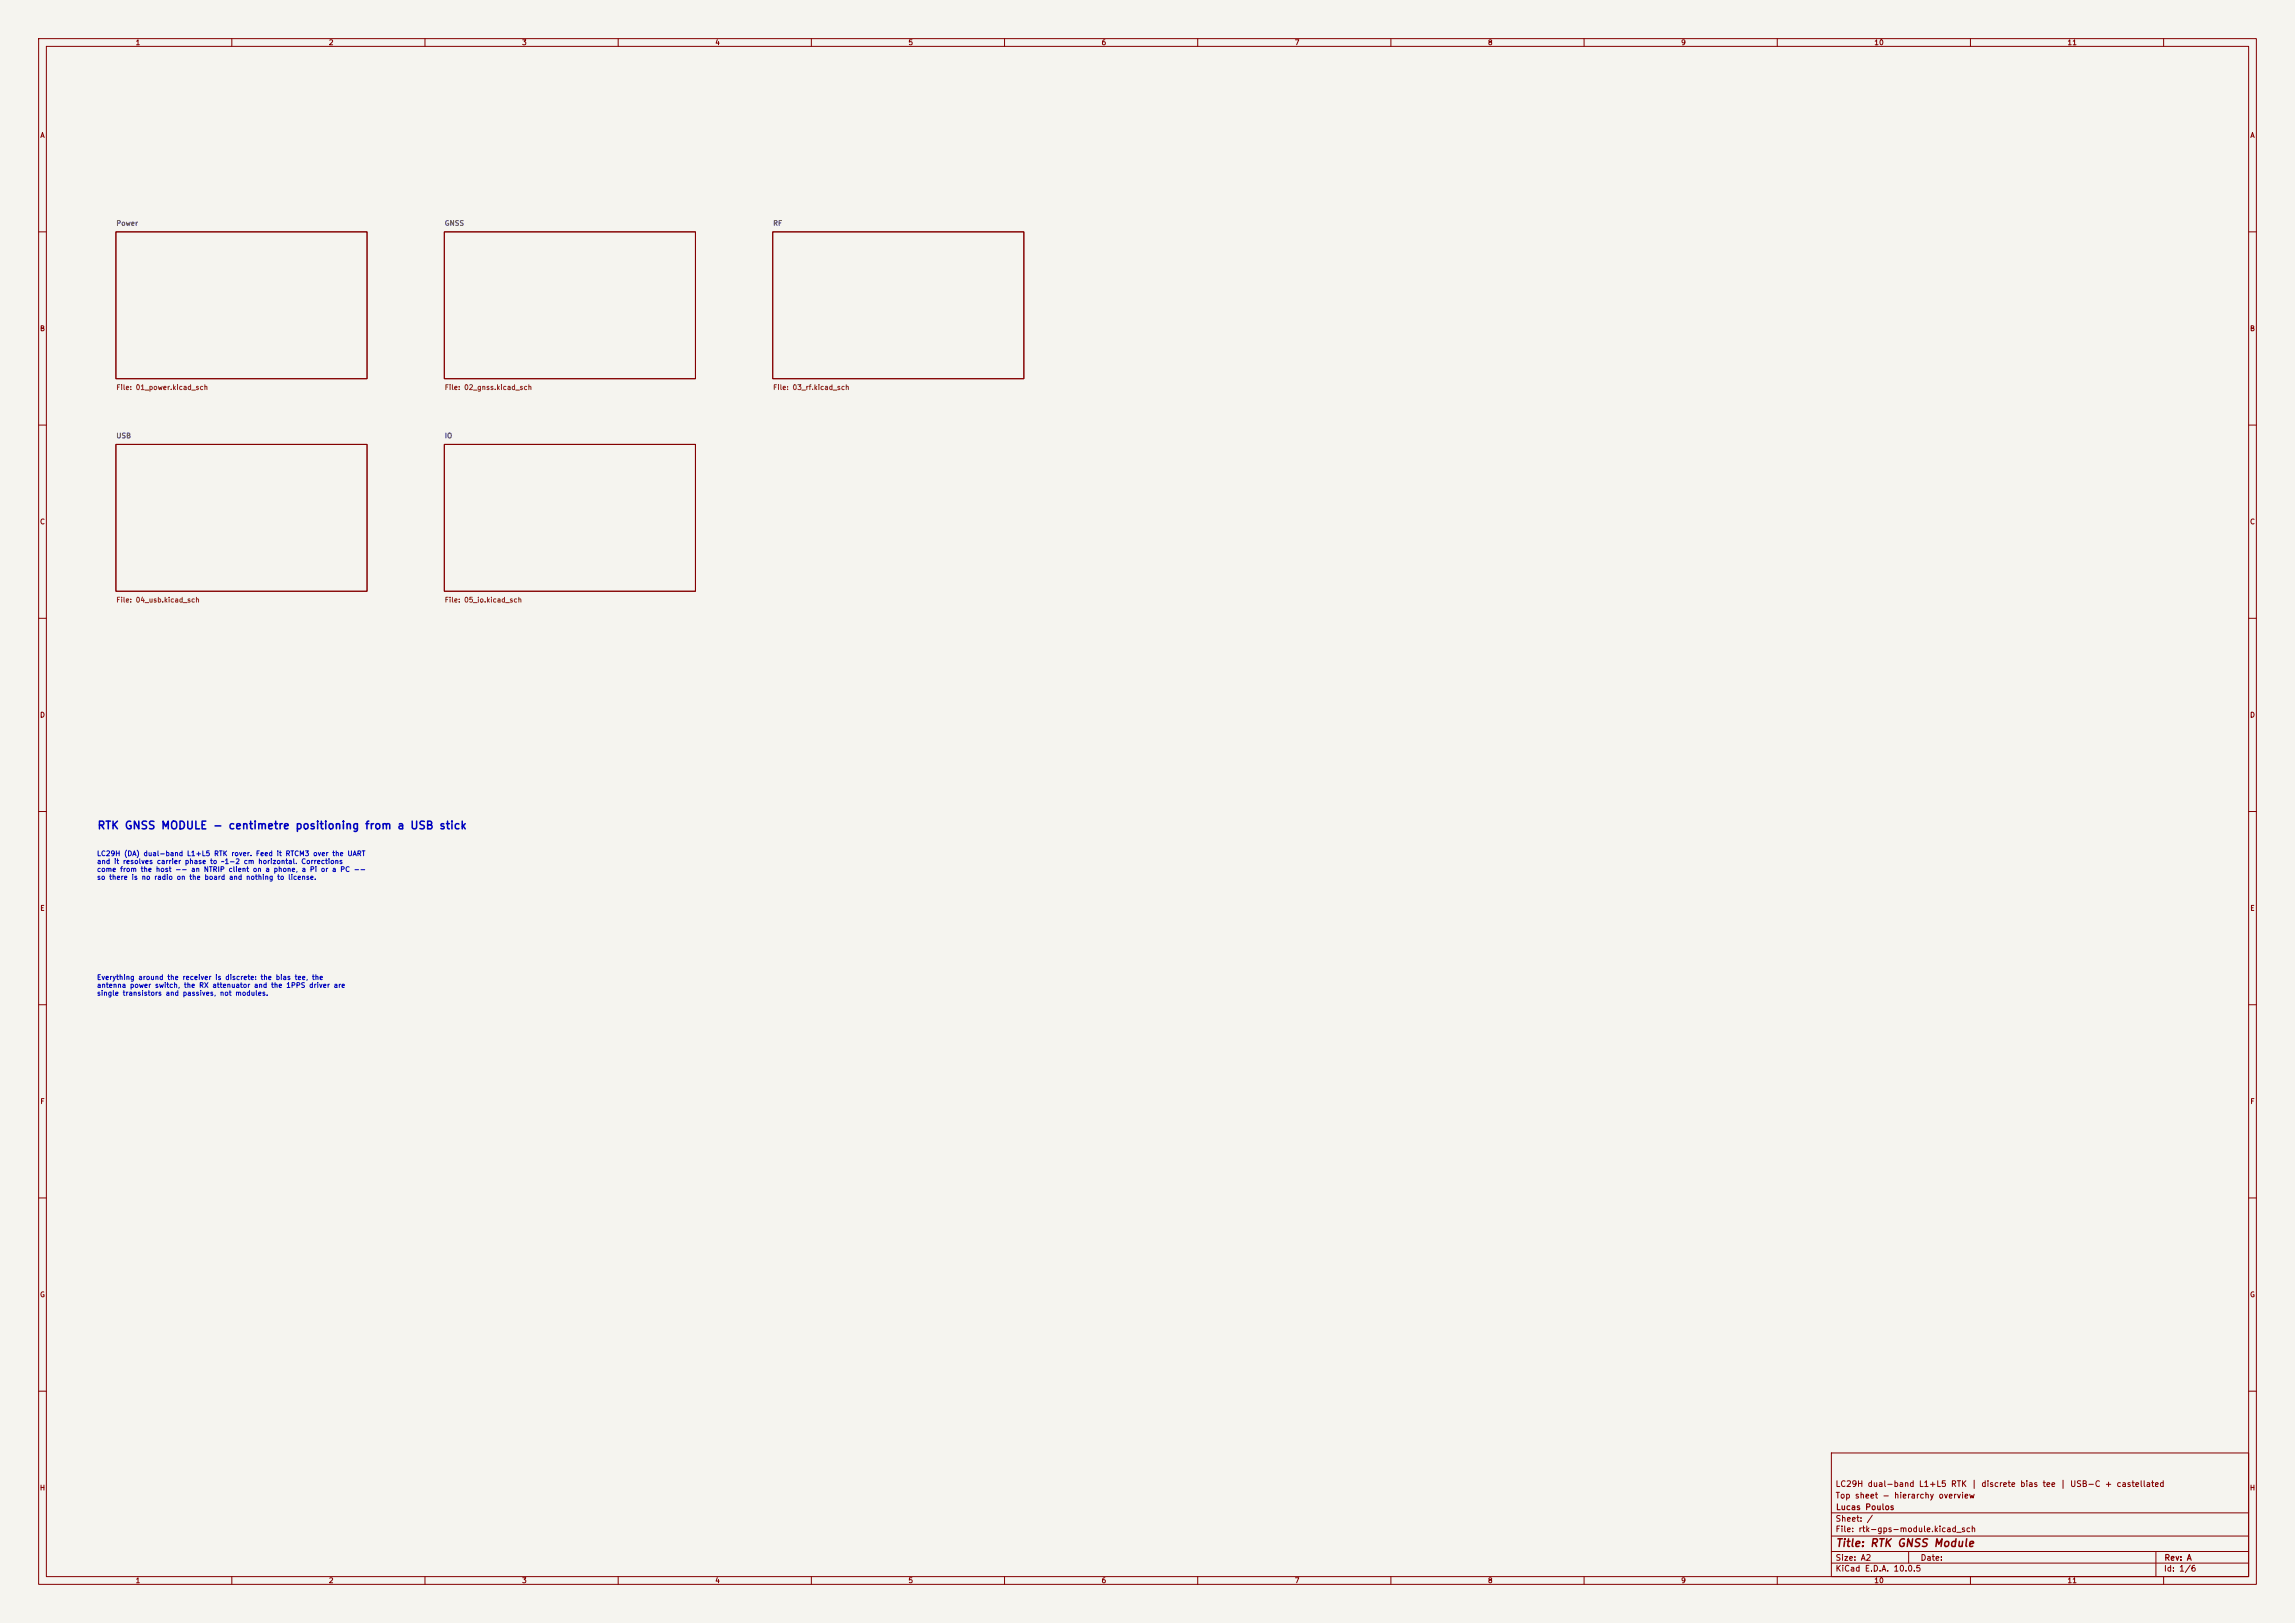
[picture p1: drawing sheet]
<svg xmlns="http://www.w3.org/2000/svg" width="594mm" height="420mm" viewBox="0 0 594 420" stroke-linecap="round" stroke-linejoin="round" font-family="sans-serif">
<defs><g id="words">
<text font-size="2" fill="#0000c2" x="25.1" y="215.1">RTK GNSS MODULE - centimetre positioning from a USB stick</text>
<text font-size="2" fill="#840000" x="475" y="400.8">Title: RTK GNSS Module</text>
<g font-size="1.5" fill="#840000">
<text x="475" y="388.1">Top sheet - hierarchy overview</text>
<text x="475" y="385.1">LC29H dual-band L1+L5 RTK | discrete bias tee | USB-C + castellated</text>
<text x="475" y="394.1">Sheet: /</text>
<text x="475.1" y="391.1">Lucas Poulos</text>
<text x="475" y="396.8">File: rtk-gps-module.kicad_sch</text>
<text x="475" y="407">KiCad E.D.A. 10.0.5</text>
<text x="475" y="404.2">Size: A2</text>
<text x="497" y="404.2">Date:</text>
<text x="560" y="407">Id: 1/6</text>
<text x="560.1" y="404.2">Rev: A</text>
</g>
<g font-size="1.3" fill="#840000">
<text x="35" y="12">1</text>
<text x="85" y="12">2</text>
<text x="135" y="12">3</text>
<text x="185" y="12">4</text>
<text x="235" y="12">5</text>
<text x="285" y="12">6</text>
<text x="335" y="12">7</text>
<text x="385" y="12">8</text>
<text x="435" y="12">9</text>
<text x="485" y="12">10</text>
<text x="535" y="12">11</text>
<text x="10.3" y="36">A</text>
<text x="582.3" y="36">A</text>
<text x="10.2" y="86">B</text>
<text x="582.2" y="86">B</text>
<text x="10.2" y="136">C</text>
<text x="582.2" y="136">C</text>
<text x="10.2" y="186">D</text>
<text x="582.2" y="186">D</text>
<text x="10.3" y="236">E</text>
<text x="582.3" y="236">E</text>
<text x="10.3" y="286">F</text>
<text x="582.3" y="286">F</text>
<text x="10.2" y="336">G</text>
<text x="582.2" y="336">G</text>
<text x="10.2" y="386">H</text>
<text x="582.2" y="386">H</text>
<text x="35" y="410">1</text>
<text x="85" y="410">2</text>
<text x="135" y="410">3</text>
<text x="185" y="410">4</text>
<text x="235" y="410">5</text>
<text x="285" y="410">6</text>
<text x="335" y="410">7</text>
<text x="385" y="410">8</text>
<text x="435" y="410">9</text>
<text x="485" y="410">10</text>
<text x="535" y="410">11</text>
</g>
<g font-size="1.3" fill="#006464">
<text x="30" y="58.7">Power</text>
<text x="115" y="58.7">GNSS</text>
<text x="200" y="58.7">RF</text>
<text x="30" y="113.7">USB</text>
<text x="115" y="113.7">IO</text>
</g>
<g font-size="1.3" fill="#725600">
<text x="30" y="101.2">File: 01_power.kicad_sch</text>
<text x="115" y="101.2">File: 02_gnss.kicad_sch</text>
<text x="200" y="101.2">File: 03_rf.kicad_sch</text>
<text x="30" y="156.2">File: 04_usb.kicad_sch</text>
<text x="115" y="156.2">File: 05_io.kicad_sch</text>
</g>
<g font-size="1.3" fill="#0000c2">
<text x="25" y="221.8">LC29H (DA) dual-band L1+L5 RTK rover. Feed it RTCM3 over the UART</text>
<text x="25" y="223.9">and it resolves carrier phase to ~1-2 cm horizontal. Corrections</text>
<text x="25" y="225.9">come from the host -- an NTRIP client on a phone, a Pi or a PC --</text>
<text x="25" y="228">so there is no radio on the board and nothing to license.</text>
<text x="25" y="253.9">Everything around the receiver is discrete: the bias tee, the</text>
<text x="25" y="255.9">antenna power switch, the RX attenuator and the 1PPS driver are</text>
<text x="25" y="258">single transistors and passives, not modules.</text>
</g>
</g></defs>
<path d="M0 0h594v420h-594z" fill="#f5f4ef" stroke="#f5f4ef" stroke-width=".26"/>
<g fill="none" stroke="#840000" stroke-width=".26">
<path d="M10 10h574v400h-574zM12 12h570v396h-570zM60 10v2M110 10v2M160 10v2M210 10v2M260 10v2M310 10v2M360 10v2M410 10v2M460 10v2M510 10v2"/>
<path d="M560 10v2M30 60h65v38h-65zM115 60h65v38h-65zM200 60h65v38h-65zM10 60h2M582 60h2M10 110h2M30 115h65v38h-65zM115 115h65v38h-65zM582 110h2M10 160h2M582 160h2"/>
<path d="M10 210h2M582 210h2M10 260h2M582 260h2M10 310h2M582 310h2M10 360h2M474 376h108v32h-108zM582 360h2M474 397.5h108M474 391.5h108M60 408v2"/>
<path d="M110 408v2M160 408v2M210 408v2M260 408v2M310 408v2M360 408v2M410 408v2M460 408v2M474 404.5h108M474 401.5h108M494 401.5v3M510 408v2"/>
<path d="M558 401.5v6.5M560 408v2"/>
</g>
<use href="#words"/>
</svg>
